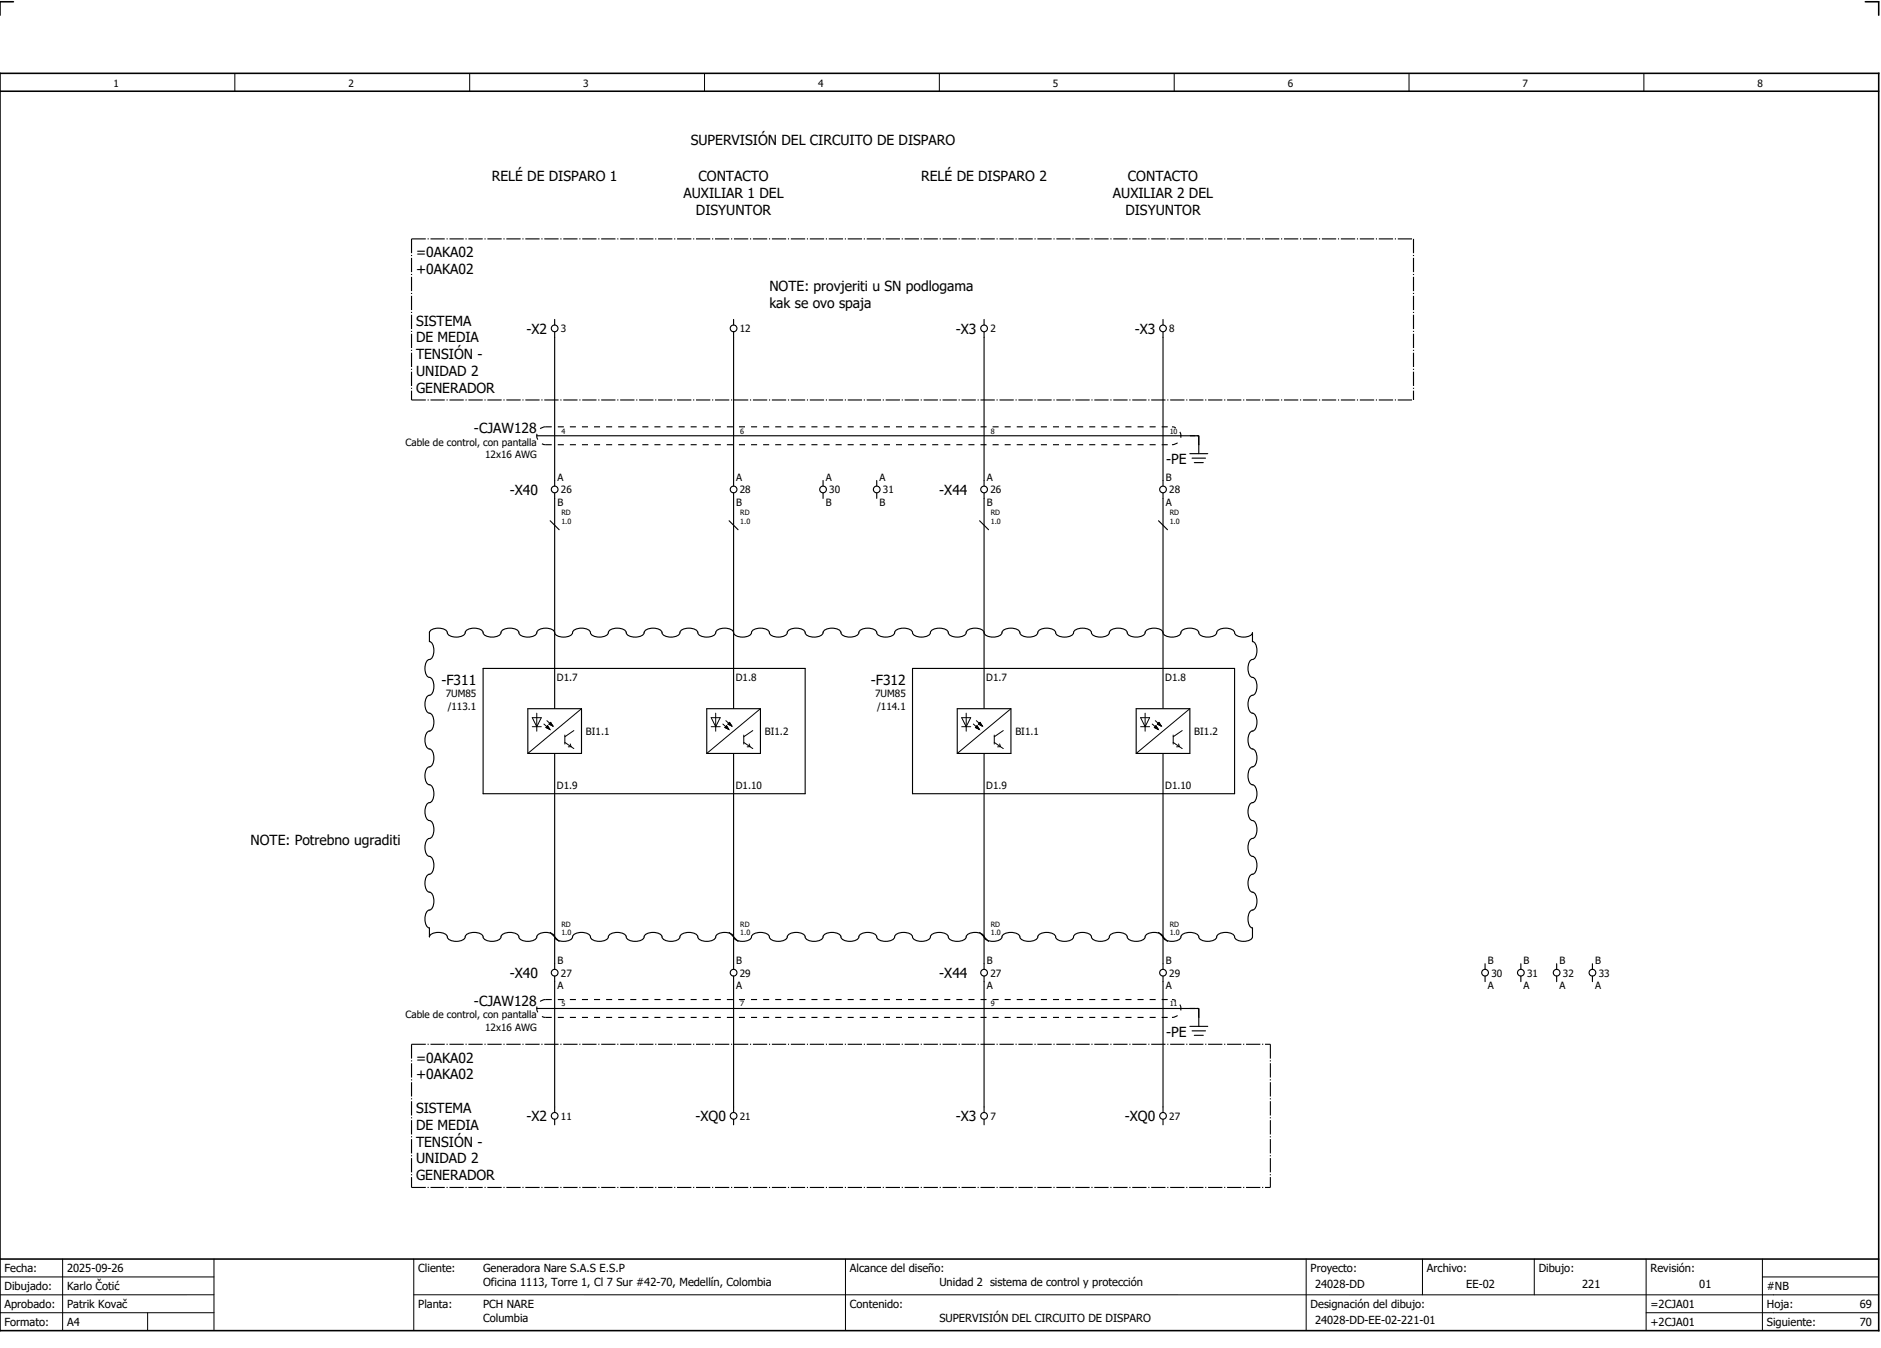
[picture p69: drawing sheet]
<svg xmlns="http://www.w3.org/2000/svg" width="421mm" height="301mm" viewBox="0 0 421 301" stroke-linecap="round" stroke-linejoin="round" font-family="sans-serif">
<defs><g id="words">
<g font-size="3.1">
<text x="154.4" y="32.5">SUPERVISIÓN DEL CIRCUITO DE DISPARO</text>
<text x="109.9" y="40.5">RELÉ DE DISPARO 1</text>
<text x="156.2" y="40.5">CONTACTO</text>
<text x="205.9" y="40.5">RELÉ DE DISPARO 2</text>
<text x="252.2" y="40.5">CONTACTO</text>
<text x="152.8" y="44.3">AUXILIAR 1 DEL</text>
<text x="248.8" y="44.3">AUXILIAR 2 DEL</text>
<text x="155.6" y="48">DISYUNTOR</text>
<text x="251.6" y="48">DISYUNTOR</text>
<text x="93" y="57.5">=0AKA02</text>
<text x="93" y="61.3">+0AKA02</text>
<text x="172" y="65">NOTE: provjeriti u SN podlogama</text>
<text x="172" y="68.8">kak se ovo spaja</text>
<text x="93" y="72.8">SISTEMA</text>
<text x="93" y="76.5">DE MEDIA</text>
<text x="117.7" y="74.6">-X2</text>
<text x="213.7" y="74.6">-X3</text>
<text x="253.7" y="74.6">-X3</text>
<text x="93" y="80.3">TENSIÓN -</text>
<text x="93" y="84">UNIDAD 2</text>
<text x="93" y="87.8">GENERADOR</text>
<text x="106" y="96.8">-CJAW128</text>
<text x="260.7" y="103.7">-PE</text>
<text x="114" y="110.6">-X40</text>
<text x="210" y="110.6">-X44</text>
<text x="98.7" y="153">-F311</text>
<text x="194.7" y="153">-F312</text>
<text x="56" y="188.8">NOTE: Potrebno ugraditi</text>
<text x="114" y="218.6">-X40</text>
<text x="210" y="218.6">-X44</text>
<text x="106" y="224.8">-CJAW128</text>
<text x="260.7" y="231.7">-PE</text>
<text x="93" y="237.5">=0AKA02</text>
<text x="93" y="241.3">+0AKA02</text>
<text x="93" y="248.8">SISTEMA</text>
<text x="117.7" y="250.6">-X2</text>
<text x="155.5" y="250.6">-XQ0</text>
<text x="213.7" y="250.6">-X3</text>
<text x="251.5" y="250.6">-XQ0</text>
<text x="93" y="252.5">DE MEDIA</text>
<text x="93" y="256.3">TENSIÓN -</text>
<text x="93" y="260">UNIDAD 2</text>
<text x="93" y="263.8">GENERADOR</text>
</g>
<g font-size="2.5">
<text x="1" y="284.4">Fecha:</text>
<text x="15" y="284.4">2025-09-26</text>
<text x="93.5" y="284.4">Cliente:</text>
<text x="108" y="284.4">Generadora Nare S.A.S E.S.P</text>
<text x="108" y="287.4">Oficina 1113, Torre 1, Cl 7 Sur #42-70, Medellín, Colombia</text>
<text x="190" y="284.4">Alcance del diseño:</text>
<text x="210" y="287.4">Unidad 2 sistema de control y protección</text>
<text x="293" y="284.4">Proyecto:</text>
<text x="294" y="287.9">24028-DD</text>
<text x="319" y="284.4">Archivo:</text>
<text x="327.8" y="287.9">EE-02</text>
<text x="344" y="284.4">Dibujo:</text>
<text x="353.7" y="287.9">221</text>
<text x="369" y="284.4">Revisión:</text>
<text x="379.9" y="287.9">01</text>
<text x="1" y="288.4">Dibujado:</text>
<text x="1" y="292.4">Aprobado:</text>
<text x="15" y="288.4">Karlo Čotić</text>
<text x="15" y="292.4">Patrik Kovač</text>
<text x="93.5" y="292.4">Planta:</text>
<text x="108" y="292.4">PCH NARE</text>
<text x="190" y="292.4">Contenido:</text>
<text x="293" y="292.4">Designación del dibujo:</text>
<text x="369" y="292.4">=2CJA01</text>
<text x="395" y="292.4">Hoja:</text>
<text x="395" y="288.4">#NB</text>
<text x="415.8" y="292.4">69</text>
<text x="1" y="296.4">Formato:</text>
<text x="15" y="296.4">A4</text>
<text x="108" y="295.4">Columbia</text>
<text x="210" y="295.4">SUPERVISIÓN DEL CIRCUITO DE DISPARO</text>
<text x="294" y="295.9">24028-DD-EE-02-221-01</text>
<text x="369" y="296.4">+2CJA01</text>
<text x="395" y="296.4">Siguiente:</text>
<text x="415.8" y="296.4">70</text>
</g>
<g font-size="2.2">
<text x="25.4" y="19.4">1</text>
<text x="77.9" y="19.4">2</text>
<text x="130.4" y="19.4">3</text>
<text x="182.9" y="19.4">4</text>
<text x="235.4" y="19.4">5</text>
<text x="287.9" y="19.4">6</text>
<text x="340.4" y="19.4">7</text>
<text x="392.9" y="19.4">8</text>
<text x="125.4" y="74.3">3</text>
<text x="165.4" y="74.3">12</text>
<text x="221.4" y="74.3">2</text>
<text x="261.4" y="74.3">8</text>
<text x="90.6" y="99.6">Cable de control, con pantalla</text>
<text x="108.5" y="102.3">12x16 AWG</text>
<text x="124.6" y="107.5">A</text>
<text x="164.6" y="107.5">A</text>
<text x="184.6" y="107.5">A</text>
<text x="196.6" y="107.5">A</text>
<text x="220.6" y="107.5">A</text>
<text x="260.6" y="107.5">B</text>
<text x="124.6" y="113">B</text>
<text x="125.4" y="110.3">26</text>
<text x="164.6" y="113">B</text>
<text x="165.4" y="110.3">28</text>
<text x="184.6" y="113">B</text>
<text x="185.4" y="110.3">30</text>
<text x="196.6" y="113">B</text>
<text x="197.4" y="110.3">31</text>
<text x="220.6" y="113">B</text>
<text x="221.4" y="110.3">26</text>
<text x="260.6" y="113">A</text>
<text x="261.4" y="110.3">28</text>
<text x="99.6" y="155.9">7UM85</text>
<text x="124.5" y="152.1">D1.7</text>
<text x="164.5" y="152.1">D1.8</text>
<text x="195.6" y="155.9">7UM85</text>
<text x="220.5" y="152.1">D1.7</text>
<text x="260.5" y="152.1">D1.8</text>
<text x="100.1" y="158.6">/113.1</text>
<text x="196.1" y="158.6">/114.1</text>
<text x="131" y="164.3">BI1.1</text>
<text x="171" y="164.3">BI1.2</text>
<text x="227" y="164.3">BI1.1</text>
<text x="267" y="164.3">BI1.2</text>
<text x="124.5" y="176.4">D1.9</text>
<text x="164.5" y="176.4">D1.10</text>
<text x="220.5" y="176.4">D1.9</text>
<text x="260.5" y="176.4">D1.10</text>
<text x="124.6" y="215.5">B</text>
<text x="164.6" y="215.5">B</text>
<text x="220.6" y="215.5">B</text>
<text x="260.6" y="215.5">B</text>
<text x="332.6" y="215.5">B</text>
<text x="340.6" y="215.5">B</text>
<text x="348.6" y="215.5">B</text>
<text x="356.6" y="215.5">B</text>
<text x="124.6" y="221">A</text>
<text x="125.4" y="218.3">27</text>
<text x="164.6" y="221">A</text>
<text x="165.4" y="218.3">29</text>
<text x="220.6" y="221">A</text>
<text x="221.4" y="218.3">27</text>
<text x="260.6" y="221">A</text>
<text x="261.4" y="218.3">29</text>
<text x="332.6" y="221">A</text>
<text x="333.4" y="218.3">30</text>
<text x="340.6" y="221">A</text>
<text x="341.4" y="218.3">31</text>
<text x="348.6" y="221">A</text>
<text x="349.4" y="218.3">32</text>
<text x="356.6" y="221">A</text>
<text x="357.4" y="218.3">33</text>
<text x="90.6" y="227.6">Cable de control, con pantalla</text>
<text x="108.5" y="230.3">12x16 AWG</text>
<text x="125.4" y="250.3">11</text>
<text x="165.4" y="250.3">21</text>
<text x="221.4" y="250.3">7</text>
<text x="261.4" y="250.3">27</text>
</g>
<g font-size="1.6">
<text x="125.5" y="96.9">4</text>
<text x="165.5" y="96.9">6</text>
<text x="221.5" y="96.9">8</text>
<text x="261.5" y="96.9">10</text>
<text x="125.5" y="117.1">1.0</text>
<text x="125.5" y="115.1">RD</text>
<text x="165.5" y="117.1">1.0</text>
<text x="165.5" y="115.1">RD</text>
<text x="221.5" y="117.1">1.0</text>
<text x="221.5" y="115.1">RD</text>
<text x="261.5" y="117.1">1.0</text>
<text x="261.5" y="115.1">RD</text>
<text x="125.5" y="209.1">1.0</text>
<text x="125.5" y="207.1">RD</text>
<text x="165.5" y="209.1">1.0</text>
<text x="165.5" y="207.1">RD</text>
<text x="221.5" y="209.1">1.0</text>
<text x="221.5" y="207.1">RD</text>
<text x="261.5" y="209.1">1.0</text>
<text x="261.5" y="207.1">RD</text>
<text x="125.5" y="224.9">5</text>
<text x="165.5" y="224.9">7</text>
<text x="221.5" y="224.9">9</text>
<text x="261.5" y="224.9">11</text>
</g>
</g></defs>
<path d="M0 16.4h420v281h-420zM3 .4h-3v3M417 .4h3v3M0 20.4h420M0 281.4h420" fill="none" stroke="#000" stroke-width=".35"/>
<g fill="none" stroke="#000" stroke-width=".22">
<path d="M52.5 16.4v4M105 16.4v4M157.5 16.4v4M210 16.4v4M262.5 16.4v4M315 16.4v4M367.5 16.4v4M120 159.4v4M130 158.4l-12 10M160 159.4v4M170 158.4l-12 10M216 159.4v4"/>
<path d="M226 158.4l-12 10M256 159.4v4M266 158.4l-12 10M119 160.4h2l-1 2zM119 162.4h2M121.6 161.8l1.3 1.2M122.3 161.1l1.3 1.2M126.3 165.9l2 1.4M126.3 164.3v2M127.5 166.3l.2 .6h-.7M128.3 163.3l-2 1.4M159 160.4h2l-1 2z"/>
<path d="M159 162.4h2M161.6 161.8l1.3 1.2M162.3 161.1l1.3 1.2M166.3 165.9l2 1.4M166.3 164.3v2M167.5 166.3l.2 .6h-.7M168.3 163.3l-2 1.4M215 160.4h2l-1 2zM215 162.4h2M217.6 161.8l1.3 1.2M218.3 161.1l1.3 1.2M222.3 165.9l2 1.4"/>
<path d="M222.3 164.3v2M223.5 166.3l.2 .6h-.7M224.3 163.3l-2 1.4M255 160.4h2l-1 2zM255 162.4h2M257.6 161.8l1.3 1.2M258.3 161.1l1.3 1.2M262.3 165.9l2 1.4M262.3 164.3v2M263.5 166.3l.2 .6h-.7M264.3 163.3l-2 1.4M0 285.4h47.8"/>
<path d="M0 293.4h47.8M14 281.4v16M33 293.4v4M47.8 281.4v16M47.8 289.4h-47.8M92.5 281.4v16M92.5 289.4h327.5M189 281.4v16M292 281.4v15.8M318 281.4v8M343 281.4v8M368 281.4v15.8"/>
<path d="M368 293.4h52M394 285.4h26M394 281.4v15.8"/>
</g>
<path d="M264 97.4h4M268 97.4v2M264 225.4h4M268 225.4v2" fill="none" stroke="#000" stroke-width=".25" stroke-dasharray="3.2 .4 .3 .4"/>
<g fill="none" stroke="#000" stroke-width=".25">
<path d="M124 71.4v1.2M124 74.1v34.5M164 71.4v1.2M164 74.1v34.5M220 71.4v1.2M220 74.1v34.5M260 71.4v1.2M260 74.1v34.5M120 97.4h144M268 99.4v2M123 116.4l2 2M124 110.1v48.3"/>
<path d="M163 116.4l2 2M164 110.1v48.3M184 107.4v1.2M184 110.1v1.3M196 107.4v1.2M196 110.1v1.3M219 116.4l2 2M220 110.1v48.3M259 116.4l2 2M260 110.1v48.3M266 101.4h4M266.5 102.4h3"/>
<path d="M267 103.4h2M96.1 141.1a2.98 2.98 0 0 1 3.8 0 1.68 1.68 0 0 0 2.1 1.3 1.68 1.68 0 0 0 2.1-1.3 2.98 2.98 0 0 1 3.8 0 1.69 1.69 0 0 0 2.1 1.3 1.68 1.68 0 0 0 2.1-1.3 2.98 2.98 0 0 1 3.8 0 1.68 1.68 0 0 0 2.1 1.3 1.68 1.68 0 0 0 2.1-1.3 2.98 2.98 0 0 1 3.8 0 1.68 1.68 0 0 0 2.1 1.3 1.68 1.68 0 0 0 2.1-1.3 2.98 2.98 0 0 1 3.8 0 1.69 1.69 0 0 0 2.1 1.3 1.68 1.68 0 0 0 2.1-1.3 2.98 2.98 0 0 1 3.8 0 1.68 1.68 0 0 0 2.1 1.3 1.68 1.68 0 0 0 2.1-1.3 2.98 2.98 0 0 1 3.8 0 1.68 1.68 0 0 0 2.1 1.3 1.68 1.68 0 0 0 2.1-1.3 2.98 2.98 0 0 1 3.8 0 1.68 1.68 0 0 0 2.1 1.3 1.68 1.68 0 0 0 2.1-1.3 2.98 2.98 0 0 1 3.8 0 1.68 1.68 0 0 0 2.1 1.3 1.68 1.68 0 0 0 2.1-1.3 2.98 2.98 0 0 1 3.8 0 1.69 1.69 0 0 0 2.1 1.3 1.68 1.68 0 0 0 2.1-1.3 2.98 2.98 0 0 1 3.8 0 1.68 1.68 0 0 0 2.1 1.3 1.68 1.68 0 0 0 2.1-1.3 2.98 2.98 0 0 1 3.8 0 1.69 1.69 0 0 0 2.1 1.3 1.68 1.68 0 0 0 2.1-1.3 2.98 2.98 0 0 1 3.8 0 1.69 1.69 0 0 0 2.1 1.3 1.68 1.68 0 0 0 2.1-1.3 2.98 2.98 0 0 1 3.8 0 1.69 1.69 0 0 0 2.1 1.3 1.68 1.68 0 0 0 2.1-1.3 2.98 2.98 0 0 1 3.8 0 1.68 1.68 0 0 0 2.1 1.3 1.68 1.68 0 0 0 2.1-1.3 2.98 2.98 0 0 1 3.8 0 1.69 1.69 0 0 0 2.1 1.3 1.68 1.68 0 0 0 2.1-1.3 2.98 2.98 0 0 1 3.8 0 1.69 1.69 0 0 0 2.1 1.3 1.68 1.68 0 0 0 2.1-1.3 2.98 2.98 0 0 1 3.8 0 1.68 1.68 0 0 0 2.1 1.3 1.68 1.68 0 0 0 2.1-1.3 2.98 2.98 0 0 1 3.8 0 1.69 1.69 0 0 0 2.1 1.3 1.68 1.68 0 0 0 2.1-1.3 2.98 2.98 0 0 1 3.8 0 1.69 1.69 0 0 0 2.1 1.3 1.68 1.68 0 0 0 2.1-1.3 2.98 2.98 0 0 1 3.8 0 1.68 1.68 0 0 0 2.1 1.3 1.68 1.68 0 0 0 2.1-1.3 2.98 2.98 0 0 1 3.8 0 1.69 1.69 0 0 0 2.1 1.3 1.68 1.68 0 0 0 2.1-1.3 2.98 2.98 0 0 1 3.8 0 1.69 1.69 0 0 0 2.1 1.3 1.93 1.93 0 0 0 2-1v2l.3 .1a2.98 2.98 0 0 1 0 3.8 1.68 1.68 0 0 0-1.3 2.1 1.68 1.68 0 0 0 1.3 2.1 2.98 2.98 0 0 1 0 3.8 1.69 1.69 0 0 0-1.3 2.1 1.68 1.68 0 0 0 1.3 2.1 2.98 2.98 0 0 1 0 3.8 1.68 1.68 0 0 0-1.3 2.1 1.68 1.68 0 0 0 1.3 2.1 2.98 2.98 0 0 1 0 3.8 1.68 1.68 0 0 0-1.3 2.1 1.68 1.68 0 0 0 1.3 2.1 2.98 2.98 0 0 1 0 3.8 1.69 1.69 0 0 0-1.3 2.1 1.68 1.68 0 0 0 1.3 2.1 2.98 2.98 0 0 1 0 3.8 1.68 1.68 0 0 0-1.3 2.1 1.68 1.68 0 0 0 1.3 2.1 2.98 2.98 0 0 1 0 3.8 1.68 1.68 0 0 0-1.3 2.1 1.68 1.68 0 0 0 1.3 2.1 2.98 2.98 0 0 1 0 3.8 1.68 1.68 0 0 0-1.3 2.1 1.93 1.93 0 0 0 1 2l-.1 2.3a2.98 2.98 0 0 1-3.8 0 1.68 1.68 0 0 0-2.1-1.3 1.68 1.68 0 0 0-2.1 1.3 2.98 2.98 0 0 1-3.8 0 1.69 1.69 0 0 0-2.1-1.3 1.68 1.68 0 0 0-2.1 1.3 2.98 2.98 0 0 1-3.8 0 1.69 1.69 0 0 0-2.1-1.3 1.68 1.68 0 0 0-2.1 1.3 2.98 2.98 0 0 1-3.8 0 1.68 1.68 0 0 0-2.1-1.3 1.68 1.68 0 0 0-2.1 1.3 2.98 2.98 0 0 1-3.8 0 1.69 1.69 0 0 0-2.1-1.3 1.68 1.68 0 0 0-2.1 1.3 2.98 2.98 0 0 1-3.8 0 1.69 1.69 0 0 0-2.1-1.3 1.68 1.68 0 0 0-2.1 1.3 2.98 2.98 0 0 1-3.8 0 1.68 1.68 0 0 0-2.1-1.3 1.68 1.68 0 0 0-2.1 1.3 2.98 2.98 0 0 1-3.8 0 1.69 1.69 0 0 0-2.1-1.3 1.68 1.68 0 0 0-2.1 1.3 2.98 2.98 0 0 1-3.8 0 1.69 1.69 0 0 0-2.1-1.3 1.68 1.68 0 0 0-2.1 1.3 2.98 2.98 0 0 1-3.8 0 1.68 1.68 0 0 0-2.1-1.3 1.68 1.68 0 0 0-2.1 1.3 2.98 2.98 0 0 1-3.8 0 1.68 1.68 0 0 0-2.1-1.3 1.68 1.68 0 0 0-2.1 1.3 2.98 2.98 0 0 1-3.8 0 1.69 1.69 0 0 0-2.1-1.3 1.68 1.68 0 0 0-2.1 1.3 2.98 2.98 0 0 1-3.8 0 1.68 1.68 0 0 0-2.1-1.3 1.68 1.68 0 0 0-2.1 1.3 2.98 2.98 0 0 1-3.8 0 1.68 1.68 0 0 0-2.1-1.3 1.68 1.68 0 0 0-2.1 1.3 2.98 2.98 0 0 1-3.8 0 1.69 1.69 0 0 0-2.1-1.3 1.68 1.68 0 0 0-2.1 1.3 2.98 2.98 0 0 1-3.8 0 1.68 1.68 0 0 0-2.1-1.3 1.68 1.68 0 0 0-2.1 1.3 2.98 2.98 0 0 1-3.8 0 1.69 1.69 0 0 0-2.1-1.3 1.68 1.68 0 0 0-2.1 1.3 2.98 2.98 0 0 1-3.8 0 1.68 1.68 0 0 0-2.1-1.3 1.68 1.68 0 0 0-2.1 1.3 2.98 2.98 0 0 1-3.8 0 1.68 1.68 0 0 0-2.1-1.3 1.68 1.68 0 0 0-2.1 1.3 2.98 2.98 0 0 1-3.8 0 1.69 1.69 0 0 0-2.1-1.3 1.68 1.68 0 0 0-2.1 1.3 2.98 2.98 0 0 1-3.8 0 1.68 1.68 0 0 0-2.1-1.3 1.68 1.68 0 0 0-2.1 1.3 2.98 2.98 0 0 1-3.8 0 1.68 1.68 0 0 0-2.1-1.3 1.68 1.68 0 0 0-2.1 1.3 2.98 2.98 0 0 1-3.8 0 1.68 1.68 0 0 0-2.1-1.3 1.93 1.93 0 0 0-2 1v-2l-.3-.1a2.98 2.98 0 0 1 0-3.8 1.68 1.68 0 0 0 1.3-2.1 1.68 1.68 0 0 0-1.3-2.1 2.98 2.98 0 0 1 0-3.8 1.69 1.69 0 0 0 1.3-2.1 1.68 1.68 0 0 0-1.3-2.1 2.98 2.98 0 0 1 0-3.8 1.68 1.68 0 0 0 1.3-2.1 1.68 1.68 0 0 0-1.3-2.1 2.98 2.98 0 0 1 0-3.8 1.68 1.68 0 0 0 1.3-2.1 1.68 1.68 0 0 0-1.3-2.1 2.98 2.98 0 0 1 0-3.8 1.69 1.69 0 0 0 1.3-2.1 1.68 1.68 0 0 0-1.3-2.1 2.98 2.98 0 0 1 0-3.8 1.68 1.68 0 0 0 1.3-2.1 1.68 1.68 0 0 0-1.3-2.1 2.98 2.98 0 0 1 0-3.8 1.68 1.68 0 0 0 1.3-2.1 1.68 1.68 0 0 0-1.3-2.1 2.98 2.98 0 0 1 0-3.8 1.69 1.69 0 0 0 1.3-2.1 1.93 1.93 0 0 0-1-2zM108 149.4h72v28h-72zM118 158.4h12v10h-12zM158 158.4h12v10h-12zM204 149.4h72v28h-72zM214 158.4h12v10h-12zM254 158.4h12v10h-12zM122.4 162.2l.5 .8-.8-.4zM123.1 161.5l.5 .8-.8-.5zM124 168.4v48.2M162.4 162.2l.5 .8-.8-.4z"/>
<path d="M163.1 161.5l.5 .8-.8-.5zM164 168.4v48.2M218.4 162.2l.5 .8-.8-.4zM219.1 161.5l.5 .8-.8-.5zM220 168.4v48.2M258.4 162.2l.5 .8-.8-.4zM259.1 161.5l.5 .8-.8-.5zM260 168.4v48.2M123 208.4l2 2M124 218.1v30.5M163 208.4l2 2M164 218.1v30.5"/>
<path d="M219 208.4l2 2M220 218.1v30.5M259 208.4l2 2M260 218.1v30.5M332 215.4v1.2M332 218.1v1.3M340 215.4v1.2M340 218.1v1.3M348 215.4v1.2M348 218.1v1.3M356 215.4v1.2M356 218.1v1.3"/>
<path d="M120 225.4h144M266 229.4h4M266.5 230.4h3M267 231.4h2M268 227.4v2M124 250.1v1.3M164 250.1v1.3M220 250.1v1.3M260 250.1v1.3"/>
<circle cx="124" cy="73.4" r=".75"/>
<circle cx="164" cy="73.4" r=".75"/>
<circle cx="220" cy="73.4" r=".75"/>
<circle cx="260" cy="73.4" r=".75"/>
<circle cx="124" cy="109.4" r=".75"/>
<circle cx="164" cy="109.4" r=".75"/>
<circle cx="184" cy="109.4" r=".75"/>
<circle cx="196" cy="109.4" r=".75"/>
<circle cx="220" cy="109.4" r=".75"/>
<circle cx="260" cy="109.4" r=".75"/>
<circle cx="124" cy="217.4" r=".75"/>
<circle cx="164" cy="217.4" r=".75"/>
<circle cx="220" cy="217.4" r=".75"/>
<circle cx="260" cy="217.4" r=".75"/>
<circle cx="332" cy="217.4" r=".75"/>
<circle cx="340" cy="217.4" r=".75"/>
<circle cx="348" cy="217.4" r=".75"/>
<circle cx="356" cy="217.4" r=".75"/>
<circle cx="124" cy="249.4" r=".75"/>
<circle cx="164" cy="249.4" r=".75"/>
<circle cx="220" cy="249.4" r=".75"/>
<circle cx="260" cy="249.4" r=".75"/>
</g>
<path d="M92 53.4h224M92 53.4v36M316 53.4v36M92 89.4h224M266 97.4h2M268 97.4v2M92 233.4h192M92 233.4v32M266 225.4h2M268 225.4v2M284 233.4v32M92 265.4h192" fill="none" stroke="#000" stroke-width=".25" stroke-dasharray="3.2 .4 .3 .4" stroke-linecap="butt"/>
<path d="M122.4 162.2l.5 .8-.8-.4zM123.1 161.5l.5 .8-.8-.5zM162.4 162.2l.5 .8-.8-.4zM163.1 161.5l.5 .8-.8-.5zM218.4 162.2l.5 .8-.8-.4zM219.1 161.5l.5 .8-.8-.5zM258.4 162.2l.5 .8-.8-.4zM259.1 161.5l.5 .8-.8-.5z" fill="#000" stroke="#000" stroke-width=".22"/>
<path d="M122 99.4h140M122 95.4h140M122 95.4a2 2 0 0 0-2 2 2 2 0 0 0 2 2M262 99.4a2 2 0 0 0 2-2 2 2 0 0 0-2-2M122 227.4h140M122 223.4h140M122 223.4a2 2 0 0 0-2 2 2 2 0 0 0 2 2M262 227.4a2 2 0 0 0 2-2 2 2 0 0 0-2-2" fill="none" stroke="#000" stroke-width=".25" stroke-dasharray="1.4 1.4" stroke-linecap="butt"/>
<use href="#words"/>
</svg>
